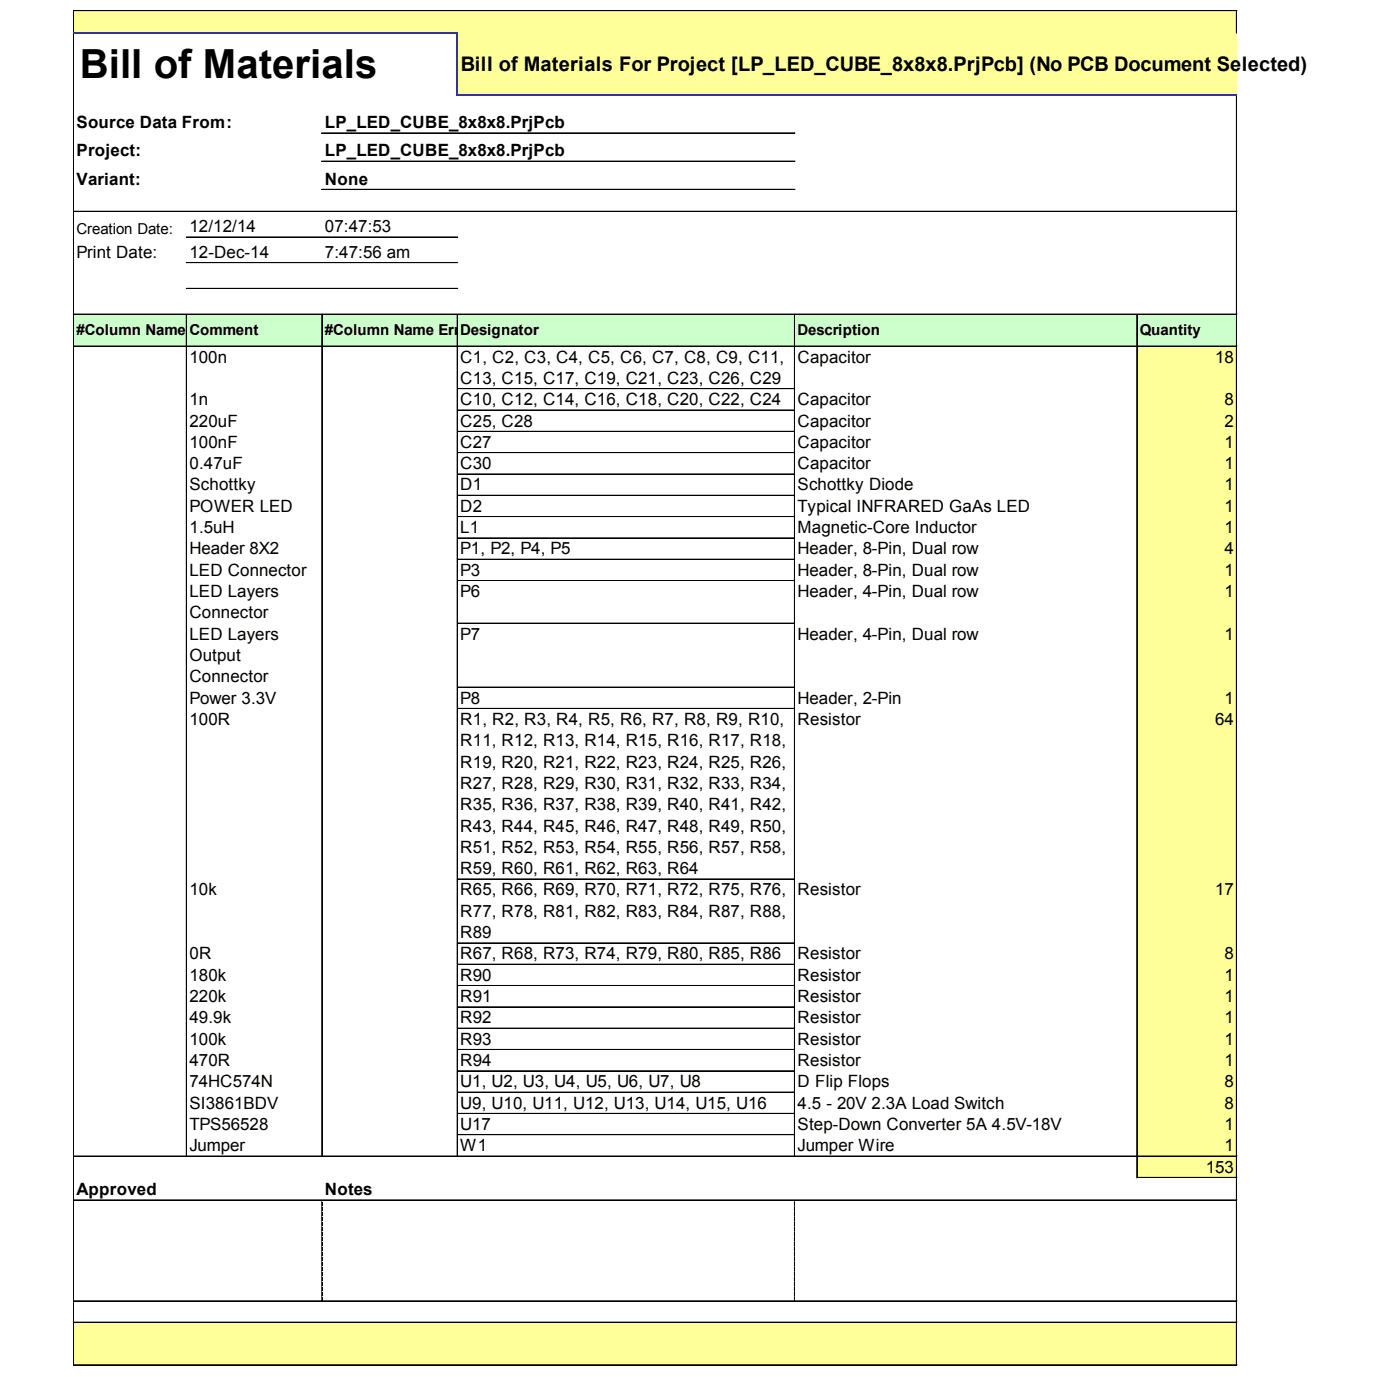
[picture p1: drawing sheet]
<svg xmlns="http://www.w3.org/2000/svg" width="96mm" height="96mm" viewBox="0 0 96 96" stroke-linecap="round" stroke-linejoin="round" font-family="sans-serif">
<defs><g id="words">
<text font-size="2.7" x="5.5" y="5.3">Bill of Materials</text>
<text font-size="1.4" x="31.6" y="4.9">Bill of Materials For Project [LP_LED_CUBE_8x8x8.PrjPcb] (No PCB Document Selected)</text>
<g font-size="1.2">
<text x="5.3" y="8.8">Source Data From:</text>
<text x="5.3" y="10.7">Project:</text>
<text x="22.3" y="8.8">LP_LED_CUBE_8x8x8.PrjPcb</text>
<text x="22.3" y="10.7">LP_LED_CUBE_8x8x8.PrjPcb</text>
<text x="5.3" y="12.6">Variant:</text>
<text x="5.3" y="17.7">Print Date:</text>
<text x="13" y="15.9">12/12/14</text>
<text x="13" y="17.7">12-Dec-14</text>
<text x="22.3" y="12.6">None</text>
<text x="22.3" y="15.9">07:47:53</text>
<text x="22.3" y="17.7">7:47:56 am</text>
<text x="13" y="24.9">100n</text>
<text x="13" y="27.8">1n</text>
<text x="13" y="29.2">220uF</text>
<text x="31.5" y="24.9">C1, C2, C3, C4, C5, C6, C7, C8, C9, C11,</text>
<text x="31.5" y="26.3">C13, C15, C17, C19, C21, C23, C26, C29</text>
<text x="31.5" y="27.8">C10, C12, C14, C16, C18, C20, C22, C24</text>
<text x="31.5" y="29.2">C25, C28</text>
<text x="54.7" y="24.9">Capacitor</text>
<text x="54.7" y="27.8">Capacitor</text>
<text x="54.7" y="29.2">Capacitor</text>
<text x="83.3" y="24.9">18</text>
<text x="83.9" y="27.8">8</text>
<text x="83.9" y="29.2">2</text>
<text x="13" y="30.7">100nF</text>
<text x="13" y="32.2">0.47uF</text>
<text x="13" y="33.6">Schottky</text>
<text x="13" y="35.1">POWER LED</text>
<text x="31.5" y="30.7">C27</text>
<text x="31.5" y="32.2">C30</text>
<text x="31.5" y="33.6">D1</text>
<text x="31.5" y="35.1">D2</text>
<text x="54.7" y="30.7">Capacitor</text>
<text x="54.7" y="32.2">Capacitor</text>
<text x="54.7" y="33.6">Schottky Diode</text>
<text x="54.7" y="35.1">Typical INFRARED GaAs LED</text>
<text x="83.9" y="30.7">1</text>
<text x="83.9" y="32.2">1</text>
<text x="83.9" y="33.6">1</text>
<text x="83.9" y="35.1">1</text>
<text x="13" y="36.5">1.5uH</text>
<text x="13" y="38">Header 8X2</text>
<text x="13" y="39.5">LED Connector</text>
<text x="13" y="40.9">LED Layers</text>
<text x="31.5" y="36.5">L1</text>
<text x="31.5" y="38">P1, P2, P4, P5</text>
<text x="31.5" y="39.5">P3</text>
<text x="31.5" y="40.9">P6</text>
<text x="54.7" y="36.5">Magnetic-Core Inductor</text>
<text x="54.7" y="38">Header, 8-Pin, Dual row</text>
<text x="54.7" y="39.5">Header, 8-Pin, Dual row</text>
<text x="54.7" y="40.9">Header, 4-Pin, Dual row</text>
<text x="83.9" y="36.5">1</text>
<text x="83.9" y="38">4</text>
<text x="83.9" y="39.5">1</text>
<text x="83.9" y="40.9">1</text>
<text x="13" y="42.4">Connector</text>
<text x="13" y="43.8">LED Layers</text>
<text x="13" y="45.3">Output</text>
<text x="13" y="46.8">Connector</text>
<text x="31.5" y="43.8">P7</text>
<text x="54.7" y="43.8">Header, 4-Pin, Dual row</text>
<text x="83.9" y="43.8">1</text>
<text x="13" y="48.2">Power 3.3V</text>
<text x="13" y="49.7">100R</text>
<text x="31.5" y="48.2">P8</text>
<text x="31.5" y="49.7">R1, R2, R3, R4, R5, R6, R7, R8, R9, R10,</text>
<text x="31.5" y="51.1">R11, R12, R13, R14, R15, R16, R17, R18,</text>
<text x="31.5" y="52.6">R19, R20, R21, R22, R23, R24, R25, R26,</text>
<text x="54.7" y="48.2">Header, 2-Pin</text>
<text x="54.7" y="49.7">Resistor</text>
<text x="83.3" y="49.7">64</text>
<text x="83.9" y="48.2">1</text>
<text x="31.5" y="54.1">R27, R28, R29, R30, R31, R32, R33, R34,</text>
<text x="31.5" y="55.5">R35, R36, R37, R38, R39, R40, R41, R42,</text>
<text x="31.5" y="57">R43, R44, R45, R46, R47, R48, R49, R50,</text>
<text x="31.5" y="58.5">R51, R52, R53, R54, R55, R56, R57, R58,</text>
<text x="31.5" y="59.9">R59, R60, R61, R62, R63, R64</text>
<text x="13" y="61.4">10k</text>
<text x="13" y="65.8">0R</text>
<text x="31.5" y="61.4">R65, R66, R69, R70, R71, R72, R75, R76,</text>
<text x="31.5" y="62.8">R77, R78, R81, R82, R83, R84, R87, R88,</text>
<text x="31.5" y="64.3">R89</text>
<text x="31.5" y="65.8">R67, R68, R73, R74, R79, R80, R85, R86</text>
<text x="54.7" y="61.4">Resistor</text>
<text x="54.7" y="65.8">Resistor</text>
<text x="83.3" y="61.4">17</text>
<text x="83.9" y="65.8">8</text>
<text x="13" y="67.2">180k</text>
<text x="13" y="68.7">220k</text>
<text x="13" y="70.1">49.9k</text>
<text x="13" y="71.6">100k</text>
<text x="31.5" y="67.2">R90</text>
<text x="31.5" y="68.7">R91</text>
<text x="31.5" y="70.1">R92</text>
<text x="31.5" y="71.6">R93</text>
<text x="54.7" y="67.2">Resistor</text>
<text x="54.7" y="68.7">Resistor</text>
<text x="54.7" y="70.1">Resistor</text>
<text x="54.7" y="71.6">Resistor</text>
<text x="83.9" y="67.2">1</text>
<text x="83.9" y="68.7">1</text>
<text x="83.9" y="70.1">1</text>
<text x="83.9" y="71.6">1</text>
<text x="13" y="73.1">470R</text>
<text x="13" y="74.5">74HC574N</text>
<text x="13" y="76">SI3861BDV</text>
<text x="13" y="77.4">TPS56528</text>
<text x="31.5" y="73.1">R94</text>
<text x="31.5" y="74.5">U1, U2, U3, U4, U5, U6, U7, U8</text>
<text x="31.5" y="76">U9, U10, U11, U12, U13, U14, U15, U16</text>
<text x="31.5" y="77.4">U17</text>
<text x="54.7" y="73.1">Resistor</text>
<text x="54.7" y="74.5">D Flip Flops</text>
<text x="54.7" y="76">4.5 - 20V 2.3A Load Switch</text>
<text x="54.7" y="77.4">Step-Down Converter 5A 4.5V-18V</text>
<text x="83.9" y="73.1">1</text>
<text x="83.9" y="74.5">8</text>
<text x="83.9" y="76">8</text>
<text x="83.9" y="77.4">1</text>
<text x="5.3" y="81.9">Approved</text>
<text x="13" y="78.9">Jumper</text>
<text x="22.3" y="81.9">Notes</text>
<text x="31.5" y="78.9">W1</text>
<text x="54.7" y="78.9">Jumper Wire</text>
<text x="82.6" y="80.4">153</text>
<text x="83.9" y="78.9">1</text>
</g>
<g font-size="1">
<text x="5.3" y="16">Creation Date:</text>
<text x="5.3" y="23">#Column Name</text>
<text x="13" y="23">Comment</text>
<text x="13" y="23">Error:Footprint</text>
<text x="22.3" y="23">#Column Name Err</text>
<text x="31.5" y="23">or:LibRef</text>
<text x="31.5" y="23">Designator</text>
<text x="54.7" y="23">Description</text>
<text x="78.1" y="23">Quantity</text>
</g>
</g></defs>
<g fill="#ff9">
<path d="M5 .7h79.8v1.6h-79.8z"/>
<path d="M31.3 2.2h53.5v4.3h-53.5z"/>
</g>
<path d="M5 21.5h79.8v2.3h-79.8z" fill="#cfc"/>
<g fill="#ff9">
<path d="M77.9 23.7h6.9v3h-6.9z"/>
<path d="M77.9 26.6h6.9v1.5h-6.9z"/>
<path d="M77.9 28.1h6.9v1.5h-6.9z"/>
<path d="M77.9 29.6h6.9v1.5h-6.9z"/>
<path d="M77.9 31h6.9v1.5h-6.9z"/>
<path d="M77.9 32.5h6.9v1.5h-6.9z"/>
<path d="M77.9 33.9h6.9v1.5h-6.9z"/>
<path d="M77.9 35.4h6.9v1.5h-6.9z"/>
<path d="M77.9 36.9h6.9v1.5h-6.9z"/>
<path d="M77.9 38.3h6.9v1.5h-6.9z"/>
<path d="M77.9 39.8h6.9v3h-6.9z"/>
<path d="M77.9 42.7h6.9v4.4h-6.9z"/>
<path d="M77.9 47.1h6.9v1.5h-6.9z"/>
<path d="M77.9 48.6h6.9v11.7h-6.9z"/>
<path d="M77.9 60.2h6.9v4.5h-6.9z"/>
<path d="M77.9 64.6h6.9v1.5h-6.9z"/>
<path d="M77.9 66.1h6.9v1.5h-6.9z"/>
<path d="M77.9 67.5h6.9v1.5h-6.9z"/>
<path d="M77.9 69h6.9v1.5h-6.9z"/>
<path d="M77.9 70.5h6.9v1.5h-6.9z"/>
<path d="M77.9 71.9h6.9v1.5h-6.9z"/>
<path d="M77.9 73.4h6.9v7.3h-6.9z"/>
<path d="M5 90.6h79.8v3h-79.8z"/>
</g>
<g fill="none" stroke="#000" stroke-width=".07">
<path d="M5 .7v1.5M5 2.3v91.3M5.1 2.3v91.3h79.7M5.1 .7h79.7M5.1 14.5h79.7M12.8 16.2h18.6M12.8 16.3h18.6M12.8 18h18.6M22.1 9.1h32.4M22.1 11h32.4M22.1 11.1h32.4M22.1 13h32.4"/>
<path d="M31.4 19.8h-18.6M84.7 .8v1.5M84.8 6.5l-.1 87.1M5.1 21.5h79.7M5.1 23.7h79.7M12.8 21.6v57.7M22.1 21.6v57.7M31.3 21.6v57.7M31.4 21.6v57.7M31.4 26.6h23.1M31.4 26.7h23.1M31.4 28.1h23.1"/>
<path d="M31.4 29.6h23.1M31.4 31h23.1M31.4 32.5h23.1M31.4 33.9h23.1M31.4 34h23.1M31.4 35.4h23.1M31.4 36.9h23.1M31.4 38.3h23.1M31.4 39.8h23.1M54.5 21.6v57.7M77.9 21.6v59.1M31.4 42.7h23.1"/>
<path d="M31.4 47.1h23.1M31.4 48.6h23.1M5.1 79.2h79.7M5.1 79.3h79.7M31.4 60.2h23.1M31.4 60.3h23.1M31.4 64.6h23.1M31.4 66.1h23.1M31.4 67.5h23.1M31.4 67.6h23.1M31.4 69h23.1M31.4 70.5h23.1"/>
<path d="M31.4 71.9h23.1M31.4 73.4h23.1M31.4 74.8h23.1M31.4 74.9h23.1M31.4 76.3h23.1M31.4 77.8h23.1M5.1 82.2h79.7M5.1 82.3h79.7M5.1 89.2h79.7M5.1 90.6h79.7M5.1 93.5h79.7M22.1 82.3h.1"/>
<path d="M22.1 82.4v.1M22.1 82.5v.2M22.1 82.7v.1M22.1 82.9v.1M22.1 83.1v.1M22.1 83.2v.2M22.1 83.4v.1M22.1 83.6v.1M22.1 83.7v.2M22.1 83.9v.1M22.1 84.1v.1M22.1 84.3v.1"/>
<path d="M22.1 84.4v.2M22.1 84.6v.1M22.1 84.8v.1M22.1 84.9v.2M22.1 85.1v.1M22.1 85.3v.1M22.1 85.5v.1M22.1 85.6v.2M22.1 85.8v.1M22.1 86v.1M22.1 86.1v.2M22.1 86.3v.2"/>
<path d="M22.1 86.5v.1M22.1 86.7v.1M22.1 86.8v.2M22.1 87v.1M22.1 87.2v.1M22.1 87.4v.1M22.1 87.5v.2M22.1 87.7v.1M22.1 87.9v.1M22.1 88v.2M22.1 88.2v.1M22.1 88.4v.1"/>
<path d="M22.1 88.6v.1M22.1 88.7v.2M22.1 88.9v.1M22.1 89.1v.1M54.5 82.3h.1M54.5 82.4v.1M54.5 82.5v.2M54.5 82.7v.1M54.5 82.9v.1M54.5 83.1v.1M54.5 83.2v.2M54.5 83.4v.1"/>
<path d="M54.5 83.6v.1M54.5 83.7v.2M54.5 83.9v.1M54.5 84.1v.1M54.5 84.3v.1M54.5 84.4v.2M54.5 84.6v.1M54.5 84.8v.1M54.5 84.9v.2M54.5 85.1v.1M54.5 85.3v.1M54.5 85.5v.1"/>
<path d="M54.5 85.6v.2M54.5 85.8v.1M54.5 86v.1M54.5 86.1v.2M54.5 86.3v.2M54.5 86.5v.1M54.5 86.7v.1M54.5 86.8v.2M54.5 87v.1M54.5 87.2v.1M54.5 87.4v.1M54.5 87.5v.2"/>
<path d="M54.5 87.7v.1M54.5 87.9v.1M54.5 88v.2M54.5 88.2v.1M54.5 88.4v.1M54.5 88.6v.1M54.5 88.7v.2M54.5 88.9v.1M54.5 89.1v.1M78 80.7h6.8"/>
</g>
<g fill="#000">
<path d="M5 .7l.1 1.5zM84.7 .8l.1 1.5zM22.1 82.4v.1zM22.1 82.5v.2zM22.1 82.7v.1zM22.1 82.9v.1zM22.1 83.1v.1zM22.1 83.2v.2zM22.1 83.4v.1zM22.1 83.6v.1zM22.1 83.7v.2zM22.1 83.9v.1z"/>
<path d="M22.1 84.1v.1zM22.1 84.3v.1zM22.1 84.4v.2zM22.1 84.6v.1zM22.1 84.8v.1zM22.1 84.9v.2zM22.1 85.1v.1zM22.1 85.3v.1zM22.1 85.5v.1zM22.1 85.6v.2zM22.1 85.8v.1zM22.1 86v.1z"/>
<path d="M22.1 86.1v.2zM22.1 86.3v.2zM22.1 86.5v.1zM22.1 86.7v.1zM22.1 86.8v.2zM22.1 87v.1zM22.1 87.2v.1zM22.1 87.4v.1zM22.1 87.5v.2zM22.1 87.7v.1zM22.1 87.9v.1zM22.1 88v.2z"/>
<path d="M22.1 88.2v.1zM22.1 88.4v.1zM22.1 88.6v.1zM22.1 88.7v.2zM22.1 88.9v.1zM22.1 89.1v.1zM54.5 82.4v.1zM54.5 82.5v.2zM54.5 82.7v.1zM54.5 82.9v.1zM54.5 83.1v.1zM54.5 83.2v.2z"/>
<path d="M54.5 83.4v.1zM54.5 83.6v.1zM54.5 83.7v.2zM54.5 83.9v.1zM54.5 84.1v.1zM54.5 84.3v.1zM54.5 84.4v.2zM54.5 84.6v.1zM54.5 84.8v.1zM54.5 84.9v.2zM54.5 85.1v.1zM54.5 85.3v.1z"/>
<path d="M54.5 85.5v.1zM54.5 85.6v.2zM54.5 85.8v.1zM54.5 86v.1zM54.5 86.1v.2zM54.5 86.3v.2zM54.5 86.5v.1zM54.5 86.7v.1zM54.5 86.8v.2zM54.5 87v.1zM54.5 87.2v.1zM54.5 87.4v.1z"/>
<path d="M54.5 87.5v.2zM54.5 87.7v.1zM54.5 87.9v.1zM54.5 88v.2zM54.5 88.2v.1zM54.5 88.4v.1zM54.5 88.6v.1zM54.5 88.7v.2zM54.5 88.9v.1zM54.5 89.1v.1z"/>
</g>
<path d="M5 2.2h26.4M31.3 2.3v4.2M31.4 6.5h53.4" fill="none" stroke="#339" stroke-width=".09"/>
<use href="#words"/>
</svg>
